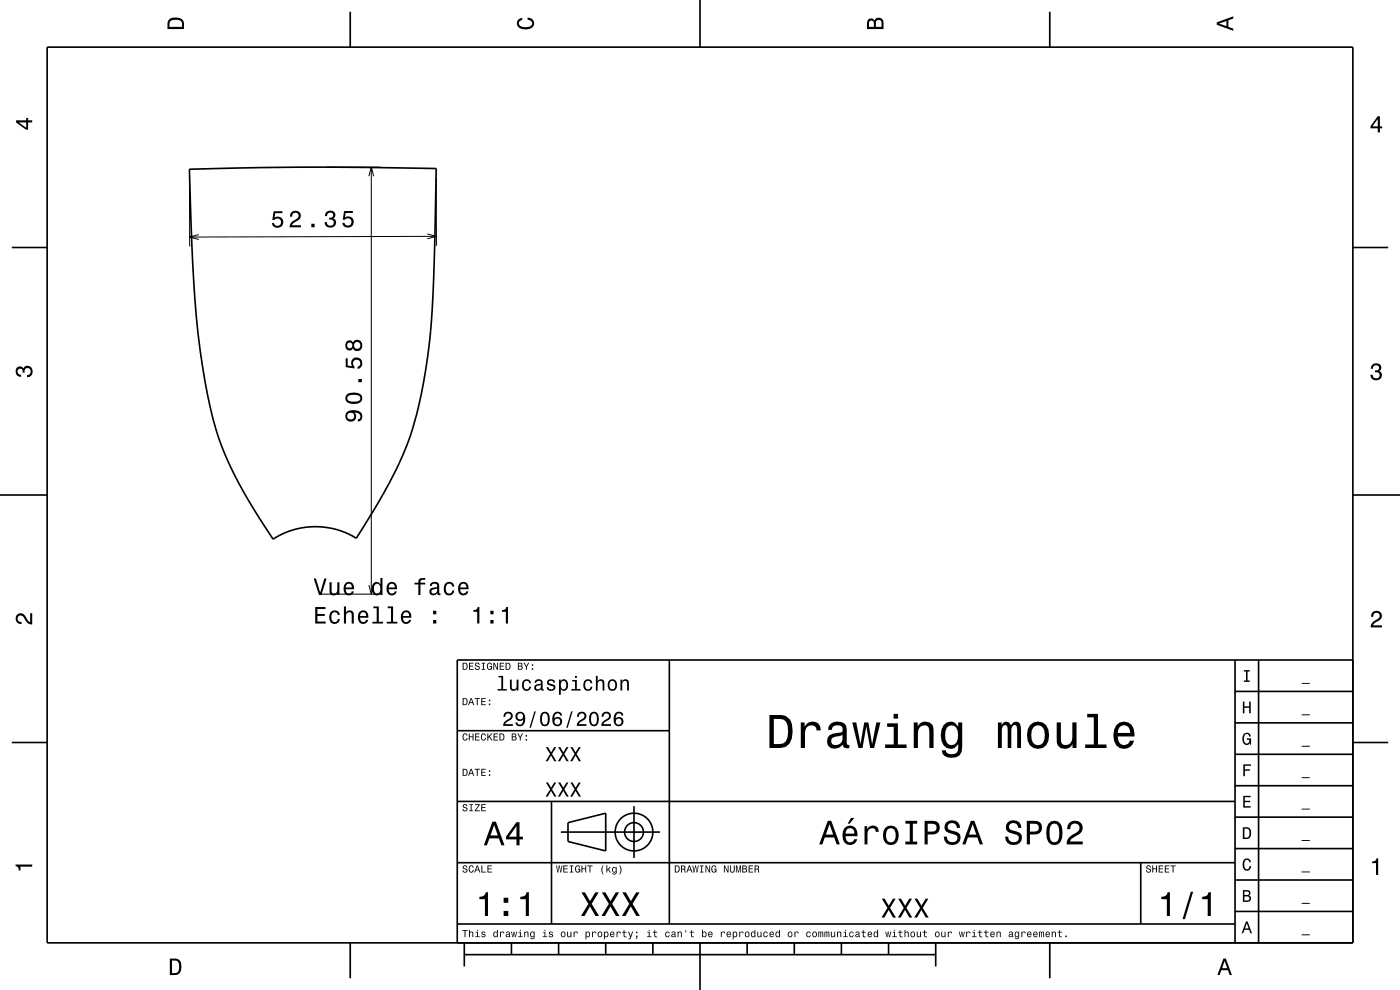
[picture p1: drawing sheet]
<svg xmlns="http://www.w3.org/2000/svg" width="297mm" height="210mm" viewBox="0 0 297 210" stroke-linecap="round" stroke-linejoin="round" font-family="sans-serif">
<path d="M40.2 37.9v14.4M69.4 35.5h11.4M78.2 37.4l.6-1.9 .5 1.9M78.8 35.5v90.5M92.5 37.7l.1 14.4M42.2 49.8l-2 .5 2 .5M90.6 49.6l2 .5-2 .6M92.6 50.1l-52.4 .2M67.7 126h13.1M78.2 124.1l.6 1.9 .5-1.9" fill="none" stroke="#000" stroke-width=".21"/>
<g fill="none" stroke="#000" stroke-width=".35">
<path d="M10 10h277v190h-277zM74.3 2.5v7.5M148.5 0v10M222.7 2.5v7.5M40.2 35.9a916.2 916.2 0 0 1 52.3-.2 537.5 537.5 0 0 1-1.2 34.7 101.4 101.4 0 0 1-5 24.2 111.6 111.6 0 0 1-10.7 19.6 16.6 16.6 0 0 0-17.7 .2 97.8 97.8 0 0 1-11.4-21.1 122 122 0 0 1-5.1-29.6l-.7-11.8zM2.5 52.5h7.5M287 52.5h7.5M0 105h10M287 105h10M142 140v56M262 140v60M267 140v60"/>
<path d="M287 140h-190v60M2.5 157.5h7.5M97 155h45M262 153.3h25M262 146.7h25M287 157.5h7.5M97 170h165M117 170v26M119 176.5h21M120.5 174.5l8-2v8l-8-2zM134.5 171v11M262 173.3h25"/>
<path d="M262 166.7h25M262 160h25M97 196h165M97 183h165M242 183v13M262 193.3h25M262 186.7h25M262 180h25M74.3 200v7.5M98.5 202.5h100M98.5 200v5M108.5 200v2.5"/>
<path d="M118.5 200v2.5M128.5 200v2.5M138.5 200v2.5M148.5 200v10M158.5 200v2.5M168.5 200v2.5M178.5 200v2.5M188.5 200v2.5M198.5 200v5M222.7 200v7.5"/>
<circle cx="134.5" cy="176.5" r="2"/>
<circle cx="134.5" cy="176.5" r="4"/>
</g>
<g fill="#000">
<path d="M36 4a2.18 2.18 0 0 0-.5 2.2h3.5v-1.2a1.43 1.43 0 0 0-1.7-1.3zM36.3 4.4a2.15 2.15 0 0 1 2.2 .3l.1 1h-2.6v-1z" fill-rule="evenodd"/>
<path d="M109.9 4.2l.9-.4v.4a.7 .7 0 0 0-.7 .5 .7 .7 0 0 0 .3 .8 1.7 1.7 0 0 0 2.5-.5 .9 .9 0 0 0-1-.8v-.5a1.24 1.24 0 0 1 1.4 1.1 1.24 1.24 0 0 1-1 1.4 2.22 2.22 0 0 1-2.5-.7l-.2-.5z" fill-rule="evenodd"/>
<path d="M184.2 4.2l-.3 .7v1.3h3.5v-1.3a.98 .98 0 0 0-.7-1.1 .98 .98 0 0 0-1.2 .6 .84 .84 0 0 0-1.3-.2zM184.5 4.5a.54 .54 0 0 1 .6-.1 .54 .54 0 0 1 .3 .6v.7h-1zM185.9 4.4a.62 .62 0 0 1 .8-.1 .62 .62 0 0 1 .3 .6v.8h-1.2z" fill-rule="evenodd"/>
<path d="M258.1 4.7v.6l3.5 1.2v-.4l-1-.4v-1.4l1-.4v-.4zM258.6 5l1.6-.5v1z" fill-rule="evenodd"/>
<path d="M3.4 25.5v.5l2.1 1.5h.5v-1.5h.8v-.5h-.8v-.5h-.4v.5zM4 26h1.6v1.1z" fill-rule="evenodd"/>
<path d="M292.3 24.7l-1.6 2.1v.4h1.6v.9h.4v-.9h.5v-.4h-.5v-2.1zM292.3 25.2v1.6h-1.1z" fill-rule="evenodd"/>
<path d="M58 44.8l-.2 1.9h.4a.8 .8 0 0 1 1.2-.3 .8 .8 0 0 1-.1 1.3 .8 .8 0 0 1-1.2-.4h-.4a1.21 1.21 0 0 0 1.5 1.1 1.21 1.21 0 0 0 .8-1.7 1.21 1.21 0 0 0-1.8-.5l.2-1h1.5v-.4zM61.8 45l-.3 1h.5a.7 .7 0 0 1 .5-.9 .7 .7 0 0 1 .8 .5 .7 .7 0 0 1-.5 .9 1.8 1.8 0 0 0-1.4 1.7h2.4v-.4h-1.9a2.19 2.19 0 0 1 1.5-1.2 1.13 1.13 0 0 0 .1-1.7 1.13 1.13 0 0 0-1.7 .1zM66 47.5l.1 .7h.6v-.7zM69.2 45l-.3 .8h.5a.62 .62 0 0 1 .3-.7 .62 .62 0 0 1 .8 .2 .62 .62 0 0 1-.2 .9h-.5v.4a.72 .72 0 0 1 1 .4 .72 .72 0 0 1-.5 .9 .72 .72 0 0 1-.9-.5l-.1-.3h-.4a1.18 1.18 0 0 0 1.5 1.2 1.18 1.18 0 0 0 .6-1.8l-.3-.2a.9 .9 0 0 0 .4-1.1 .9 .9 0 0 0-1.1-.5zM73 44.8l-.3 1.8h.4a.8 .8 0 0 1 1.3-.2 .8 .8 0 0 1-.1 1.2 .8 .8 0 0 1-1.2-.3h-.5a1.21 1.21 0 0 0 1.5 1 1.21 1.21 0 0 0 .8-1.6 1.21 1.21 0 0 0-1.7-.6l.1-.9h1.6v-.4z" fill-rule="evenodd"/>
<path d="M291.1 77.4a1.08 1.08 0 0 1 1.4-.2 1.08 1.08 0 0 1 .4 1.2l-.3 .3a1.06 1.06 0 0 1 .5 1.3 1.06 1.06 0 0 1-1.2 .7 1.1 1.1 0 0 1-1.2-1.2h.5a.71 .71 0 0 0 1 .8 .71 .71 0 0 0 .1-1.3h-.6v-.4a.61 .61 0 0 0 .8-.3 .61 .61 0 0 0-.2-.8 .61 .61 0 0 0-.9 .2l-.1 .5h-.5z" fill-rule="evenodd"/>
<path d="M3.6 78a.86 .86 0 0 1 1.4 .2 1.06 1.06 0 0 1 1.2-.6 1.06 1.06 0 0 1 .7 1.2 1.1 1.1 0 0 1-1.2 1.2v-.4a.71 .71 0 0 0 .8-1 .71 .71 0 0 0-1.3-.1v.6h-.4a.61 .61 0 0 0-.3-.8 .61 .61 0 0 0-.8 .2 .61 .61 0 0 0 .2 .8l.6 .2v.4a1.15 1.15 0 0 1-1.2-.6 1.15 1.15 0 0 1 .3-1.3z" fill-rule="evenodd"/>
<path d="M73.7 87.3a1.17 1.17 0 0 0-.3 1.7 1.17 1.17 0 0 0 1.7 .2 1.17 1.17 0 0 0 .1-1.7 1.03 1.03 0 0 1 1.3 .8 .56 .56 0 0 1-.6 .7v.4a1.18 1.18 0 0 0 1-1.2 1.18 1.18 0 0 0-1.2-1.1 2.88 2.88 0 0 0-2 .2zM73.6 88.2a.75 .75 0 0 1 1.5 0 .75 .75 0 0 1-1.5 0zM73.7 83.6a1.13 1.13 0 0 0-.4 1.2 1.13 1.13 0 0 0 1 .8 2.28 2.28 0 0 0 2.5-.6 1.14 1.14 0 0 0-.9-1.7 2.85 2.85 0 0 0-2.2 .3zM73.8 84.1a2.38 2.38 0 0 1 2.6 0v.7a2.37 2.37 0 0 1-2.6 0zM76 80.4v.7h.8v-.7zM73.3 76v1.9l1.9 .3v-.4a.79 .79 0 0 1-.2-1.2 .79 .79 0 0 1 1.2-.1 .79 .79 0 0 1-.1 1.2l-.2 .1v.5a1.21 1.21 0 0 0 1-1.5 1.21 1.21 0 0 0-1.6-.9 1.21 1.21 0 0 0-.6 1.8l-.9-.2v-1.5zM73.5 72.5a1.06 1.06 0 0 0-.2 1.3 1.06 1.06 0 0 0 1.3 .4l.3-.3a1.11 1.11 0 0 0 1.5 .4 1.11 1.11 0 0 0 .4-1.5 1.03 1.03 0 0 0-.9-.7 1.03 1.03 0 0 0-1 .5l-.1-.2a.85 .85 0 0 0-1.3 .1zM75.1 73.3a.71 .71 0 0 1 1.4 0 .71 .71 0 0 1-1.4 0zM73.6 73.3a.6 .6 0 0 1 1.2 0 .6 .6 0 0 1-1.2 0z" fill-rule="evenodd"/>
<path d="M3.6 130.4a1.22 1.22 0 0 1 2 .7l.4 .6 .4 .3v-1.9h.4v2.4a1.8 1.8 0 0 1-1.7-1.4 .71 .71 0 0 0-.9-.5 .71 .71 0 0 0-.5 .8 .71 .71 0 0 0 .9 .5v.5a1.18 1.18 0 0 1-1.2-.7 1.18 1.18 0 0 1 .2-1.3z" fill-rule="evenodd"/>
<path d="M66.9 128.8v3.5h2.2v-.5h-1.8v-1.1h1.6v-.5h-1.6v-1h1.7v-.4zM70.1 129.8a1.53 1.53 0 0 0 .9 2.6 1.06 1.06 0 0 0 1.1-1.1h-.4a.67 .67 0 0 1-.7 .7 .67 .67 0 0 1-.7-.6 1.11 1.11 0 0 1 .7-1.5 .6 .6 0 0 1 .6 .6h.5a1.09 1.09 0 0 0-.8-1 1.09 1.09 0 0 0-1.2 .3zM73 128.6v3.7h.4v-1.6a.64 .64 0 0 1 .4-.8 .64 .64 0 0 1 .8 .4v2h.5v-1.8a.88 .88 0 0 0-.6-1 .88 .88 0 0 0-1.1 .5v-1.4zM76.2 129.8a1.54 1.54 0 0 0 .8 2.6 1.06 1.06 0 0 0 1.1-.9h-.4l-.3 .3-.3 .2a.76 .76 0 0 1-.7-1h1.8a1.16 1.16 0 0 0-.5-1.3 1.16 1.16 0 0 0-1.5 .1zM76.6 130.1a.66 .66 0 0 1 .8-.2 .66 .66 0 0 1 .3 .8h-1.3zM79.2 128.6v.4h.7v2.9h-.9v.4h2.3v-.4h-.9v-3.3zM82.3 128.6v.4h.6v2.9h-.9v.4h2.3v-.4h-.9v-3.3zM85.3 129.8a1.54 1.54 0 0 0 .8 2.6 1.06 1.06 0 0 0 1.1-.9h-.4l-.2 .3-.4 .2a.76 .76 0 0 1-.7-1h1.8a1.16 1.16 0 0 0-.5-1.3 1.16 1.16 0 0 0-1.5 .1zM85.7 130.1a.66 .66 0 0 1 .8-.2 .66 .66 0 0 1 .3 .8h-1.3zM91.9 131.5v.8h.7v-.8zM91.9 129.6v.7h.7v-.7z" fill-rule="evenodd"/>
<path d="M66.5 122.7l1.2 3.5h.5l1.1-3.5h-.5l-.9 3-.9-3zM69.9 123.5v1.8a.89 .89 0 0 0 .6 1 .89 .89 0 0 0 1.1-.5v.4h.4v-2.7h-.4v1.6a.65 .65 0 0 1-.4 .7 .65 .65 0 0 1-.8-.3v-2zM73.2 123.8a1.54 1.54 0 0 0 .8 2.5 1.06 1.06 0 0 0 1.1-.9h-.5l-.2 .4-.4 .1a.76 .76 0 0 1-.7-.9h1.8a1.16 1.16 0 0 0-.5-1.4 1.16 1.16 0 0 0-1.4 .2zM73.5 124a.66 .66 0 0 1 .8-.1 .66 .66 0 0 1 .4 .7h-1.4zM79.2 123.8a1.57 1.57 0 0 0 .7 2.5l.5-.1 .3-.4v.4h.4v-3.6h-.4v1.3a.89 .89 0 0 0-1.5-.1zM79.5 124.1a.62 .62 0 0 1 .7-.3 .62 .62 0 0 1 .4 .6 1.12 1.12 0 0 1-.6 1.5 1.19 1.19 0 0 1-.5-1.8zM82.3 123.8a1.54 1.54 0 0 0 .8 2.5 1.06 1.06 0 0 0 1.1-.9h-.5l-.2 .4-.4 .1a.76 .76 0 0 1-.6-.9h1.7a1.16 1.16 0 0 0-.5-1.4 1.16 1.16 0 0 0-1.4 .2zM82.6 124a.66 .66 0 0 1 .8-.1 .66 .66 0 0 1 .4 .7h-1.3zM87.9 123.6v.4h.9v2.2h.4v-2.2h1v-.4h-1a.5 .5 0 0 1 .6-.6h.4v-.4a1.04 1.04 0 0 0-1.4 .8v.2zM91.5 123.6l-.3 .7h.4a.55 .55 0 0 1 .7-.5 .55 .55 0 0 1 .3 .7l-.2 .1a1 1 0 0 0-1 .2 1 1 0 0 0-.3 1 .94 .94 0 0 0 1.7 .1l.1 .3h.5v-.3l-.2-.1v-1.6a1.02 1.02 0 0 0-1.7-.6zM91.6 125.2l1.1-.4a.77 .77 0 0 1-.2 .9 .77 .77 0 0 1-.9 .1zM94.4 123.8a1.53 1.53 0 0 0 .9 2.5 1.07 1.07 0 0 0 1.1-1h-.4a.67 .67 0 0 1-.7 .6 .67 .67 0 0 1-.7-.6 1.11 1.11 0 0 1 .7-1.5 .6 .6 0 0 1 .6 .6h.5a1.09 1.09 0 0 0-.8-1 1.09 1.09 0 0 0-1.2 .4zM97.5 123.8a1.54 1.54 0 0 0 .8 2.5 1.06 1.06 0 0 0 1.1-.9h-.5l-.2 .4-.4 .1a.76 .76 0 0 1-.7-.9h1.8a1.16 1.16 0 0 0-.5-1.4 1.16 1.16 0 0 0-1.4 .2zM97.8 124a.66 .66 0 0 1 .8-.1 .66 .66 0 0 1 .4 .7h-1.4z" fill-rule="evenodd"/>
<path d="M100.4 129.4v.4h.8v2.5h.5v-3.6h-.4a.77 .77 0 0 1-.9 .7zM104 131.5v.8h.7v-.8zM104 129.6v.7h.7v-.7zM106.5 129.4v.4h.8v2.5h.5v-3.6h-.4a.77 .77 0 0 1-.9 .7z" fill-rule="evenodd"/>
<path d="M291.2 129.9a1.18 1.18 0 0 1 1.9 .3 1.18 1.18 0 0 1-1 1.7l-.5 .3-.3 .5h1.9v.4h-2.4a1.8 1.8 0 0 1 1.4-1.8 .71 .71 0 0 0 .5-.8 .71 .71 0 0 0-.9-.5 .71 .71 0 0 0-.5 .8h-.4z" fill-rule="evenodd"/>
<path d="M98.1 140.6v1.5h.5a.77 .77 0 0 0 .6-.8 .77 .77 0 0 0-.6-.7zM98.4 140.8a.58 .58 0 0 1 .6 .5 .58 .58 0 0 1-.6 .6zM99.5 140.6v1.5h.9v-.2h-.7v-.5h.7v-.2h-.7v-.4h.7v-.2zM100.9 140.7a.53 .53 0 0 0 0 .6 .53 .53 0 0 0 .6 .2 .32 .32 0 0 1-.2 .5 .32 .32 0 0 1-.4-.4h-.2a.5 .5 0 0 0 .7 .5 .5 .5 0 0 0 .1-.8l-.3-.1a.29 .29 0 0 1-.2-.4 .29 .29 0 0 1 .4-.1 .29 .29 0 0 1 .2 .3h.2a.51 .51 0 0 0-.4-.4 .51 .51 0 0 0-.5 .1zM102.2 140.6v.2h.3v1.1h-.3v.2h.7v-.2h-.2v-1.1h.2v-.2zM103.4 140.8l-.1 .2a.69 .69 0 0 0 0 .8 .69 .69 0 0 0 .8 .3l.1-.2 .2 .2v-.8h-.6v.2h.4l-.2 .4a.6 .6 0 0 1-.5-.6 .6 .6 0 0 1 .5-.6l.2 .3h.2l-.1-.2a.5 .5 0 0 0-.9 0zM104.7 140.6v1.5h.1v-1.2l.6 1.2h.2v-1.5h-.1v1.2l-.6-1.2zM106 140.6v1.5h1v-.2h-.8v-.5h.7v-.2h-.7v-.4h.7v-.2zM107.3 140.6v1.5h.5a.77 .77 0 0 0 .6-.8 .77 .77 0 0 0-.6-.7zM107.5 140.8a.58 .58 0 0 1 .6 .5 .58 .58 0 0 1-.6 .6zM109.9 140.6v1.5h.5a.42 .42 0 0 0 .5-.3 .42 .42 0 0 0-.3-.5l.2-.2-.1-.4zM110.1 140.8h.3a.23 .23 0 0 1 .2 .2 .23 .23 0 0 1-.2 .2h-.3zM110.1 141.4h.3a.26 .26 0 0 1 .3 .2 .26 .26 0 0 1-.3 .3h-.3zM111.1 140.6l.5 .9v.6h.2v-.6l.5-.9h-.3l-.3 .7-.4-.7zM112.8 141.8v.3h.3v-.3zM112.8 140.9v.3h.3v-.3z" fill-rule="evenodd"/>
<path d="M98.1 148.1v1.5h.5a.77 .77 0 0 0 .6-.8 .77 .77 0 0 0-.6-.7zM98.4 148.3a.58 .58 0 0 1 .6 .5 .58 .58 0 0 1-.6 .6zM99.8 148.1l-.5 1.5h.2l.2-.5h.5l.2 .5h.2l-.5-1.5zM100 148.3l.2 .7h-.5zM100.7 148.1v.2h.5v1.3h.2v-1.3h.4v-.2zM102.1 148.1v1.5h.9v-.2h-.7v-.5h.7v-.2h-.7v-.4h.7v-.2zM103.7 149.3v.3h.3v-.3zM103.7 148.4v.3h.3v-.3z" fill-rule="evenodd"/>
<path d="M98.3 155.7l-.1 .3a.67 .67 0 0 0 0 .8 .67 .67 0 0 0 .8 .2l.2-.5h-.2l-.2 .4a.6 .6 0 0 1-.5-.6 .6 .6 0 0 1 .5-.6l.2 .3h.2l-.2-.3a.5 .5 0 0 0-.7 0zM99.5 155.6v1.5h.2v-.7h.6v.7h.1v-1.5h-.1v.6h-.6v-.6zM100.8 155.6v1.5h1v-.2h-.8v-.5h.7v-.2h-.7v-.4h.7v-.2zM102.2 155.7l-.1 .3a.67 .67 0 0 0 0 .8 .67 .67 0 0 0 .8 .2l.2-.5h-.2l-.2 .4a.6 .6 0 0 1-.5-.6 .6 .6 0 0 1 .5-.6l.2 .3h.2l-.2-.3a.5 .5 0 0 0-.7 0zM103.4 155.6v1.5h.2v-.6l.2-.1 .5 .7h.2l-.6-.9 .6-.6h-.3l-.6 .7v-.7zM104.7 155.6v1.5h1v-.2h-.8v-.5h.7v-.2h-.7v-.4h.7v-.2zM106 155.6v1.5h.5a.77 .77 0 0 0 .6-.8 .77 .77 0 0 0-.6-.7zM106.2 155.8a.58 .58 0 0 1 .6 .5 .58 .58 0 0 1-.6 .6zM108.6 155.6v1.5h.5a.42 .42 0 0 0 .5-.3 .42 .42 0 0 0-.3-.5l.2-.2-.1-.4zM108.8 155.8h.3a.23 .23 0 0 1 .2 .2 .23 .23 0 0 1-.2 .2h-.3zM108.8 156.4h.3a.26 .26 0 0 1 .3 .2 .26 .26 0 0 1-.3 .3h-.3zM109.8 155.6l.5 .9v.6h.2v-.6l.5-.9h-.3l-.3 .7-.4-.7zM111.5 156.8v.3h.3v-.3zM111.5 155.9v.3h.3v-.3z" fill-rule="evenodd"/>
<path d="M105.8 143.4v.3h.5v2.5h-.7v.3h1.9v-.3h-.8v-2.8zM108.2 144.2v1.5a.76 .76 0 0 0 .5 .8 .76 .76 0 0 0 .9-.4v.4h.4v-2.3h-.4v1.3a.55 .55 0 0 1-.3 .7 .55 .55 0 0 1-.7-.3v-1.7zM111 144.4a1.31 1.31 0 0 0 .7 2.2 .91 .91 0 0 0 1-.9h-.4a.57 .57 0 0 1-.5 .5 .57 .57 0 0 1-.6-.5 .81 .81 0 0 1-.1-.9 .81 .81 0 0 1 .8-.4l.4 .5h.4a.94 .94 0 0 0-.7-.8 .94 .94 0 0 0-1 .3zM113.6 144.3l-.2 .5h.4a.47 .47 0 0 1 .5-.4 .47 .47 0 0 1 .4 .6l-.2 .1a.84 .84 0 0 0-1 .3 .84 .84 0 0 0 0 1 .9 .9 0 0 0 1.3-.2l.1 .2 .5 .1v-.3h-.3v-1.4a.87 .87 0 0 0-1.5-.5zM113.8 145.6l.9-.3a.66 .66 0 0 1-.1 .8 .66 .66 0 0 1-.8 0zM116.3 144.3a.65 .65 0 0 0-.2 .7 .65 .65 0 0 0 .6 .4l.7 .2a.52 .52 0 0 1-.5 .7 .52 .52 0 0 1-.6-.5h-.3a.89 .89 0 0 0 1.1 .8 .89 .89 0 0 0 .6-1.3l-1.2-.4a.46 .46 0 0 1 .4-.5 .46 .46 0 0 1 .5 .4h.4a.93 .93 0 0 0-1.5-.5zM118.6 144.2v3.2h.4v-1.3a.79 .79 0 0 0 .8 .5 .79 .79 0 0 0 .7-.8 1.14 1.14 0 0 0 0-1.1 1.14 1.14 0 0 0-1.1-.6l-.4 .4v-.3zM119.1 144.6a.54 .54 0 0 1 .6-.2 .54 .54 0 0 1 .4 .5 .78 .78 0 0 1 0 .9 .78 .78 0 0 1-.8 .4 1.19 1.19 0 0 1-.2-1.6zM121.4 144.2v.4h.6v1.6h-.8v.3h2v-.3h-.8v-2zM122 143.4v.4h.4v-.4zM124 144.4a1.31 1.31 0 0 0 .7 2.2 .91 .91 0 0 0 1-.9h-.4a.57 .57 0 0 1-.5 .5 .57 .57 0 0 1-.6-.5 .81 .81 0 0 1-.1-.9 .81 .81 0 0 1 .9-.4l.3 .5h.4a.93 .93 0 0 0-.7-.8 .93 .93 0 0 0-1 .3zM126.4 143.4v3.1h.4v-1.4a.54 .54 0 0 1 .3-.6 .54 .54 0 0 1 .7 .3v1.7h.4v-1.5a.76 .76 0 0 0-.5-.9 .76 .76 0 0 0-.9 .4v-1.1zM129.2 144.4a1.24 1.24 0 0 0-.2 1.5 1.24 1.24 0 0 0 1.3 .6 1.34 1.34 0 0 0 .6-1.4 1.34 1.34 0 0 0-1-1zM129.5 144.6a.58 .58 0 0 1 .6-.2 .58 .58 0 0 1 .4 .5 .8 .8 0 0 1 0 .9 .8 .8 0 0 1-.9 .4 1.16 1.16 0 0 1-.1-1.6zM131.6 144.2v2.3h.4v-1.4a.54 .54 0 0 1 .3-.6 .54 .54 0 0 1 .7 .3v1.7h.4v-1.5a.76 .76 0 0 0-.5-.9 .76 .76 0 0 0-.9 .4v-.3z" fill-rule="evenodd"/>
<path d="M107.1 151.2l-.3 .9h.4a.6 .6 0 0 1 .4-.8 .6 .6 0 0 1 .8 .5 .6 .6 0 0 1-.5 .7l-.2 .1a1.4 1.4 0 0 0-1 1.4h2.1v-.4h-1.6l.7-.7a1 1 0 0 0 .8-1.4 1 1 0 0 0-1.6-.3zM109.6 151.2a.98 .98 0 0 0 0 1.5 .98 .98 0 0 0 1.4-.1 .88 .88 0 0 1-.7 1.1 .48 .48 0 0 1-.5-.5h-.4a1.06 1.06 0 0 0 1.2 .8 1.06 1.06 0 0 0 .8-1.2 1.21 1.21 0 0 0-.3-1.5 1.21 1.21 0 0 0-1.5-.1zM109.7 151.9a.65 .65 0 0 1 1.3 0 .65 .65 0 0 1-1.3 0zM113.4 150.9l-1.1 3.5h.3l1.1-3.5zM114.8 151.4a2.29 2.29 0 0 0 .3 2.6 .97 .97 0 0 0 1.5-.8 1.98 1.98 0 0 0-.6-2.1h-.9zM115.3 151.4h.6a2.02 2.02 0 0 1 0 2.2h-.6a2.04 2.04 0 0 1 0-2.2zM117.6 151.2a2.06 2.06 0 0 0 .2 2.8 .99 .99 0 0 0 1.3-.3 .99 .99 0 0 0-.2-1.3 .99 .99 0 0 0-1.3 0 .88 .88 0 0 1 .7-1.1l.4 .1 .1 .4h.4a.95 .95 0 0 0-.6-.8 .95 .95 0 0 0-1 .2zM117.6 153.1a.64 .64 0 0 1 1.2 0 .64 .64 0 0 1-1.2 0zM121.2 150.9l-1.1 3.5h.3l1.1-3.5zM122.7 151.2l-.3 .9h.4a.6 .6 0 0 1 .5-.8 .6 .6 0 0 1 .7 .5 .6 .6 0 0 1-.4 .7l-.3 .1a1.4 1.4 0 0 0-.9 1.4h2v-.4h-1.6l.7-.7a1 1 0 0 0 .8-1.4 1 1 0 0 0-1.6-.3zM125.2 151.4a2.29 2.29 0 0 0 .4 2.6 .98 .98 0 0 0 1.4-.8 1.97 1.97 0 0 0-.6-2.1h-.8zM125.7 151.4h.6a2.02 2.02 0 0 1 0 2.2h-.6a2.02 2.02 0 0 1 0-2.2zM127.9 151.2l-.3 .9h.4a.6 .6 0 0 1 .5-.8 .6 .6 0 0 1 .7 .5 .6 .6 0 0 1-.4 .7l-.3 .1a1.4 1.4 0 0 0-.9 1.4h2v-.4h-1.6l.7-.7a1 1 0 0 0 .8-1.4 1 1 0 0 0-1.6-.3zM130.6 151.2a2.06 2.06 0 0 0 .2 2.8 .99 .99 0 0 0 1.3-.3 .99 .99 0 0 0-.2-1.3 .99 .99 0 0 0-1.3 0 .88 .88 0 0 1 .7-1.1l.4 .1 .2 .4h.3a.96 .96 0 0 0-.6-.8 .96 .96 0 0 0-1 .2zM130.6 153.1a.65 .65 0 0 1 1.3 0 .65 .65 0 0 1-1.3 0z" fill-rule="evenodd"/>
<path d="M163.2 151.7v7h2.4l1.1-.3 .8-.6a5.5 5.5 0 0 0 0-5.3l-.8-.6-.5-.2zM164.2 152.5l2.1 .2 .5 .4a5.1 5.1 0 0 1 0 4.1l-.6 .5-2 .1zM169.9 153.3v5.4h.9v-3.1a1.33 1.33 0 0 1 .7-1.6 1.33 1.33 0 0 1 1.7 .5v.4h.9a1.79 1.79 0 0 0-1.4-1.8 1.79 1.79 0 0 0-2 1v-.8zM176.2 153.5l-.4 .6-.1 .7h.8a1.23 1.23 0 0 1 .9-1 1.23 1.23 0 0 1 1.3 .5v.8l-.1 .2-.4 .1a2.74 2.74 0 0 0-2.6 1.1 1.67 1.67 0 0 0 .4 2 1.67 1.67 0 0 0 2 .1l.8-.6 .2 .6 .7 .2 .5-.1v-.7l-.5-.1-.1-3.2a1.59 1.59 0 0 0-1.9-1.6l-.9 .1zM176.5 156.6l2.2-.7a1.54 1.54 0 0 1-.4 1.8 1.54 1.54 0 0 1-1.7 .1 1.07 1.07 0 0 1-.1-1.2zM180.8 153.3l1.3 5.4h.9l.8-4.6 .8 4.6h.8l1.4-5.4h-.9l-.9 4.6-.8-4.6h-.9l-.8 4.6-.9-4.6zM188.2 153.4v.8h1.4v3.7h-1.8v.8h4.5v-.8h-1.8v-4.5zM189.6 151.4v1h.9v-1zM193.8 153.3v5.4h.9v-3.2a1.36 1.36 0 0 1 .7-1.4 1.36 1.36 0 0 1 1.6 .1l.2 1.1v3.4h.8v-3.6a1.77 1.77 0 0 0-1.2-2 1.77 1.77 0 0 0-2.1 1v-.8zM200.2 153.8a4.2 4.2 0 0 0 0 4.3 1.82 1.82 0 0 0 3.1-.3 1.71 1.71 0 0 1-.7 2.1 1.34 1.34 0 0 1-1.9-.7h-.9a1.43 1.43 0 0 0 1.2 1.4 2.22 2.22 0 0 0 3.1-2.2v-5.1h-.8v.8l-.7-.8a1.8 1.8 0 0 0-2.4 .5zM200.9 154.4a1.27 1.27 0 0 1 1.3-.5 1.27 1.27 0 0 1 1 1.2 2.64 2.64 0 0 1-.8 2.8 1.28 1.28 0 0 1-1.8-1v-1.8zM211.7 153.3v5.4h.8v-3.7a1 1 0 0 1 .8-1.2 .81 .81 0 0 1 .5 1.1v3.8h.7v-3.7a1.01 1.01 0 0 1 .8-1.2l.4 .3 .1 .8v3.8h.8v-4.6l-.2-.5-.3-.4-.6-.1-.6 .2-.4 .5-.4-.5-.6-.2-.6 .2-.4 .5v-.5zM218.5 153.8a4 4 0 0 0 0 4.3 2.29 2.29 0 0 0 3.9-.9 3.3 3.3 0 0 0-1.2-3.9l-1-.2-1 .2zM219.1 154.4a1.34 1.34 0 0 1 1.5-.5 1.34 1.34 0 0 1 1 1.1 2.63 2.63 0 0 1-.8 2.9 1.35 1.35 0 0 1-1.9-1v-1.9zM224.2 153.3v3.5a1.77 1.77 0 0 0 1.2 2 1.77 1.77 0 0 0 2.1-1v.9h.9v-5.4h-.9v3.1a1.37 1.37 0 0 1-.6 1.4 1.37 1.37 0 0 1-1.6-.1l-.2-1v-3.4zM230.6 151.4v.8h1.4v5.7h-1.8v.8h4.5v-.8h-1.8v-6.5zM236.8 153.8a4 4 0 0 0 0 4.3 2.18 2.18 0 0 0 2.2 .7 2.18 2.18 0 0 0 1.6-1.7h-.9l-.4 .7-.8 .3a1.51 1.51 0 0 1-1.4-1.9h3.6a2.89 2.89 0 0 0-1.3-2.9l-1-.2-.9 .2zM237.5 154.3a1.32 1.32 0 0 1 1.6-.3 1.32 1.32 0 0 1 .7 1.5h-2.7z" fill-rule="evenodd"/>
<path d="M263.7 148.8h.3v1h1v-1h.3v2.5h-.3v-1.2h-1v1.2h-.3z" fill-rule="evenodd"/>
<path d="M263.9 142.1h1.2v.3h-.4v1.9h.4v.3h-1.2v-.3h.4v-1.9h-.4z" fill-rule="evenodd"/>
<path d="M263.8 155.8a.85 .85 0 0 1 1-.4 .85 .85 0 0 1 .6 .8h-.4v-.2a.49 .49 0 0 0-.5-.3 .49 .49 0 0 0-.4 .3 1.2 1.2 0 0 0 .4 1.7 .66 .66 0 0 0 .6-.8h-.6v-.3h.9v1.4h-.2v-.4l-.3 .3a.85 .85 0 0 1-1.3-.6v-1.1z" fill-rule="evenodd"/>
<path d="M276.1 158.2h1.8v.2h-1.8z" fill-rule="evenodd"/>
<path d="M276.1 151.5h1.8v.2h-1.8z" fill-rule="evenodd"/>
<path d="M276.1 144.9h1.8v.2h-1.8z" fill-rule="evenodd"/>
<path d="M98.3 170.7a.53 .53 0 0 0 0 .6 .53 .53 0 0 0 .6 .2 .32 .32 0 0 1-.2 .5 .32 .32 0 0 1-.4-.4h-.2a.5 .5 0 0 0 .7 .5 .5 .5 0 0 0 .1-.8l-.3-.1a.27 .27 0 0 1-.1-.5 .27 .27 0 0 1 .4 .2l.2 .1a.51 .51 0 0 0-.3-.4 .51 .51 0 0 0-.5 .1zM99.6 170.6v.2h.3v1.1h-.3v.2h.7v-.2h-.2v-1.1h.2v-.2zM100.8 170.6v.2h.8l-.9 1.3h1.1v-.2h-.8l.8-1.3zM102.1 170.6v1.5h.9v-.2h-.7v-.5h.7v-.2h-.7v-.4h.7v-.2z" fill-rule="evenodd"/>
<path d="M98.1 163.1v1.5h.5a.77 .77 0 0 0 .6-.8 .77 .77 0 0 0-.6-.7zM98.4 163.3a.58 .58 0 0 1 .6 .5 .58 .58 0 0 1-.6 .6zM99.8 163.1l-.5 1.5h.2l.2-.5h.5l.2 .5h.2l-.5-1.5zM100 163.3l.2 .7h-.5zM100.7 163.1v.2h.5v1.3h.2v-1.3h.4v-.2zM102.1 163.1v1.5h.9v-.2h-.7v-.5h.7v-.2h-.7v-.4h.7v-.2zM103.7 164.3v.3h.3v-.3zM103.7 163.4v.3h.3v-.3z" fill-rule="evenodd"/>
<path d="M104.5 174.3l-1.9 5h.7l.5-1.5h2l.6 1.5h.6l-1.8-5zM104.8 175l.8 2.2h-1.5zM109.6 174.4l-2.2 3v.7h2.2v1.2h.6v-1.2h.7v-.6h-.7v-3.1zM109.6 175.2v2.3h-1.6z" fill-rule="evenodd"/>
<path d="M115.8 158.5l.9 1.4-.9 1.6h.4l.7-1.2 .7 1.2h.5l-1-1.6 .9-1.4h-.4l-.7 1.1-.6-1.1zM118.4 158.5l.9 1.4-.9 1.6h.4l.7-1.2 .7 1.2h.5l-1-1.6 .9-1.4h-.4l-.7 1.1-.6-1.1zM121 158.5l.9 1.4-.9 1.6h.4l.7-1.2 .7 1.2h.5l-1-1.6 .9-1.4h-.4l-.7 1.1-.6-1.1z" fill-rule="evenodd"/>
<path d="M115.8 166l.9 1.4-.9 1.6h.4l.7-1.2 .7 1.2h.5l-1-1.6 .9-1.4h-.4l-.7 1.1-.6-1.1zM118.4 166l.9 1.4-.9 1.6h.4l.7-1.2 .7 1.2h.5l-1-1.6 .9-1.4h-.4l-.7 1.1-.6-1.1zM121 166l.9 1.4-.9 1.6h.4l.7-1.2 .7 1.2h.5l-1-1.6 .9-1.4h-.4l-.7 1.1-.6-1.1z" fill-rule="evenodd"/>
<path d="M175.6 174.1l-1.8 5h.6l.6-1.4h2l.5 1.4h.7l-1.9-5zM176 174.8l.7 2.2h-1.5zM180.5 173.5l-.7 1.2h.4l1-1.2zM179.2 175.7a2.62 2.62 0 0 0 .4 3.4 1.58 1.58 0 0 0 2.2-1.1h-.6l-.3 .5-.5 .2a1.08 1.08 0 0 1-1-1.3h2.5a1.66 1.66 0 0 0-.7-2 1.66 1.66 0 0 0-2 .3zM179.7 176a.94 .94 0 0 1 1.1-.2 .94 .94 0 0 1 .5 1h-1.9zM183.4 175.3v3.8h.6v-2.2a.95 .95 0 0 1 .5-1.1 .95 .95 0 0 1 1.2 .3l.1 .4h.6a1.28 1.28 0 0 0-1-1.4 1.28 1.28 0 0 0-1.4 .8v-.6zM187.8 175.7a2.57 2.57 0 0 0 .5 3.4 1.72 1.72 0 0 0 1.8-.2 1.72 1.72 0 0 0 .6-1.7 1.7 1.7 0 0 0-.9-1.9 1.7 1.7 0 0 0-2 .4zM188.2 176.1a.96 .96 0 0 1 1-.4 .96 .96 0 0 1 .7 .8 1.59 1.59 0 0 1-.9 2.2 1.19 1.19 0 0 1-1-1.5zM192.1 174.1v.6h.9v3.8h-.9v.6h2.5v-.6h-.9v-3.8h.9v-.6zM196.1 174.1v5h.7v-2.1h.7a1.47 1.47 0 0 0 1.9-1.2 1.47 1.47 0 0 0-1.5-1.7zM196.8 174.7a1.6 1.6 0 0 1 1.8 .5 .86 .86 0 0 1-.1 .9 .86 .86 0 0 1-.9 .3h-.8zM200.8 174.4a1.38 1.38 0 0 0-.4 1.5 1.38 1.38 0 0 0 1.3 .9 1.25 1.25 0 0 1 1.4 .9 1.15 1.15 0 0 1-1.2 .9 1.15 1.15 0 0 1-1-1.1h-.7a1.8 1.8 0 0 0 1.7 1.8 1.8 1.8 0 0 0 1.9-1.6 1.45 1.45 0 0 0-1.6-1.4 1.02 1.02 0 0 1-1.2-.9 1 1 0 0 1 1.1-.8 1 1 0 0 1 .9 1h.7a1.67 1.67 0 0 0-1.1-1.6 1.67 1.67 0 0 0-1.8 .4zM206 174.1l-1.9 5h.7l.5-1.4h2l.6 1.4h.6l-1.8-5zM206.3 174.8l.8 2.2h-1.5zM213.8 174.4a1.38 1.38 0 0 0-.4 1.5 1.38 1.38 0 0 0 1.4 .9 1.25 1.25 0 0 1 1.3 .9 1.15 1.15 0 0 1-1.2 .9 1.15 1.15 0 0 1-1-1.1h-.7a1.8 1.8 0 0 0 1.7 1.8 1.8 1.8 0 0 0 1.9-1.6 1.46 1.46 0 0 0-1.5-1.4 1.02 1.02 0 0 1-1.3-.9 1 1 0 0 1 1.1-.8 1 1 0 0 1 .9 1h.7a1.67 1.67 0 0 0-1-1.6 1.67 1.67 0 0 0-1.9 .4zM217.8 174.1v5h.7v-2.1h.7a1.47 1.47 0 0 0 1.9-1.2 1.47 1.47 0 0 0-1.5-1.7zM218.5 174.7a1.6 1.6 0 0 1 1.8 .5 .86 .86 0 0 1-.1 .9 .86 .86 0 0 1-.9 .3h-.8zM222.4 174.7a4.4 4.4 0 0 0 0 3.9 1.62 1.62 0 0 0 1.7 .6 1.62 1.62 0 0 0 1.2-1.4 3.3 3.3 0 0 0-.9-3.5l-.7-.2-.8 .2zM223.2 174.8l.5-.1 .5 .1a3.4 3.4 0 0 1 0 3.8l-.5 .1-.5-.1a3.4 3.4 0 0 1 0-3.8zM226.8 174.5l-.3 .6-.1 .8h.6a1.01 1.01 0 0 1 .8-1.2 1.01 1.01 0 0 1 1.2 .7 1.01 1.01 0 0 1-.7 1.2 2.57 2.57 0 0 0-2 2.5h3.4v-.6h-2.7a2.45 2.45 0 0 1 1.6-1.3 1.61 1.61 0 0 0 1-2.2 1.61 1.61 0 0 0-2.2-.8z" fill-rule="evenodd"/>
<path d="M263.7 168.8h1.6v.3h-1.2v.8h1.1v.3h-1.1v.8h1.2v.3h-1.6z" fill-rule="evenodd"/>
<path d="M263.8 162.1h1.6v.3h-1.3v.8h1v.3h-1v1.1h-.3z" fill-rule="evenodd"/>
<path d="M263.7 175.5v2.5h.8a1.37 1.37 0 0 0 .7-2.2 1.55 1.55 0 0 0-1.5-.3zM264 175.8a.98 .98 0 0 1 1.1 .7 .98 .98 0 0 1-.6 1.2h-.5z" fill-rule="evenodd"/>
<path d="M276.1 178.2h1.8v.2h-1.8z" fill-rule="evenodd"/>
<path d="M276.1 171.5h1.8v.2h-1.8z" fill-rule="evenodd"/>
<path d="M276.1 164.9h1.8v.2h-1.8z" fill-rule="evenodd"/>
<path d="M3.3 183.4h3.5v.4h-2.5v.9h-.3a.77 .77 0 0 0-.7-1z" fill-rule="evenodd"/>
<path d="M98.3 183.7a.53 .53 0 0 0 0 .6 .53 .53 0 0 0 .6 .2 .32 .32 0 0 1-.2 .5 .32 .32 0 0 1-.4-.4h-.2a.5 .5 0 0 0 .7 .5 .5 .5 0 0 0 .1-.8l-.3-.1a.27 .27 0 0 1-.1-.5 .27 .27 0 0 1 .4 .2l.2 .1a.51 .51 0 0 0-.3-.4 .51 .51 0 0 0-.5 .1zM99.6 183.7l-.1 .3a.67 .67 0 0 0 0 .8 .67 .67 0 0 0 .8 .2l.2-.5h-.2l-.2 .4a.6 .6 0 0 1-.5-.6 .6 .6 0 0 1 .5-.6l.2 .3h.2l-.2-.3a.5 .5 0 0 0-.7 0zM101.1 183.6l-.5 1.5h.2l.2-.5h.6l.1 .5h.2l-.5-1.5zM101.3 183.8l.2 .7h-.5zM102.1 183.6v1.5h1v-.2h-.8v-1.3zM103.4 183.6v1.5h1v-.2h-.8v-.5h.7v-.2h-.7v-.4h.7v-.2z" fill-rule="evenodd"/>
<path d="M98.1 197.3v.2h.5v1.3h.1v-1.3h.5v-.2zM99.5 197.2v1.6h.2v-.7a.27 .27 0 0 1 .2-.3 .27 .27 0 0 1 .3 .3v.7h.2v-.8a.38 .38 0 0 0-.3-.4 .38 .38 0 0 0-.4 .2v-.6zM100.9 197.7v.1h.3v.8h-.4v.2h1v-.2h-.4v-.9zM101.2 197.2v.2h.2v-.2zM102.2 197.7l-.1 .1a.6 .6 0 0 0 .7 .6 .27 .27 0 0 1-.2 .3 .27 .27 0 0 1-.3-.3h-.2a.42 .42 0 0 0 .6 .4 .42 .42 0 0 0 .1-.6l-.4-.2a.23 .23 0 0 1 .1-.3 .23 .23 0 0 1 .3 .2h.2l-.3-.3zM104.8 197.7a.59 .59 0 0 0-.2 .8 .59 .59 0 0 0 .7 .3l.1-.2v.2h.2v-1.6h-.2v.6l-.3-.2zM104.9 197.9l.1-.1a.42 .42 0 0 1 .4 .4 .42 .42 0 0 1-.4 .4l-.1-.2zM106.1 197.6v1.2h.2v-1h.4l.1 .2h.2a.38 .38 0 0 0-.3-.4 .38 .38 0 0 0-.4 .2v-.2zM107.4 197.7l-.1 .3h.2a.24 .24 0 0 1 .3-.3 .24 .24 0 0 1 .1 .4 .44 .44 0 0 0-.5 .1 .44 .44 0 0 0 .1 .6l.5-.2 .3 .2v-.2l-.2-.9zM107.5 198.4a.25 .25 0 0 1 .5 0 .25 .25 0 0 1-.5 0zM108.4 197.6l.3 1.2h.2l.2-1 .1 1h.2l.3-1.2h-.2l-.2 1-.1-1h-.2l-.2 1-.2-1zM110 197.7v.1h.3v.8h-.4v.2h1v-.2h-.4v-.9zM110.3 197.2v.2h.2v-.2zM111.2 197.6v1.2h.2v-.7a.27 .27 0 0 1 .2-.3 .27 .27 0 0 1 .3 .3v.7h.2v-.8a.38 .38 0 0 0-.2-.4 .38 .38 0 0 0-.5 .2v-.2zM112.6 197.7a.59 .59 0 0 0-.2 .8 .59 .59 0 0 0 .7 .3l.1-.2a.31 .31 0 0 1-.1 .4 .31 .31 0 0 1-.4-.1h-.2a.47 .47 0 0 0 .5 .3 .47 .47 0 0 0 .4-.5v-1.1h-.2v.2l-.3-.2zM112.7 197.9l.1-.1a.42 .42 0 0 1 .4 .4 .42 .42 0 0 1-.4 .4l-.1-.2zM115.2 197.7v.1h.3v.8h-.4v.2h1v-.2h-.4v-.9zM115.5 197.2v.2h.2v-.2zM116.5 197.7v.1a.6 .6 0 0 0 .6 .6 .27 .27 0 0 1-.2 .3 .27 .27 0 0 1-.3-.3h-.2a.42 .42 0 0 0 .6 .4 .42 .42 0 0 0 .1-.6l-.4-.2a.23 .23 0 0 1 .1-.3 .23 .23 0 0 1 .3 .2h.2l-.3-.3zM119.1 197.7a.57 .57 0 0 0 0 .9 .57 .57 0 0 0 .8-.1l.1-.3a.51 .51 0 0 0-.3-.6 .51 .51 0 0 0-.6 .1zM119.2 197.9l.1-.1a.4 .4 0 0 1 .5 .4 .4 .4 0 0 1-.6 .3zM120.3 197.6v.8a.38 .38 0 0 0 .3 .4 .38 .38 0 0 0 .4-.2v.2h.2v-1.2h-.2v.9l-.3 .2-.2-.2v-.9zM121.7 197.6v1.2h.2l.1-1h.3l.1 .2h.2a.38 .38 0 0 0-.3-.4 .38 .38 0 0 0-.4 .2v-.2zM124.2 197.6v1.6h.2v-.6l.1 .1a.53 .53 0 0 0 .7-.5 .53 .53 0 0 0-.7-.5l-.1 .1v-.2zM124.5 197.9l.1-.1a.42 .42 0 0 1 .4 .4 .42 .42 0 0 1-.4 .4l-.2-.2zM125.6 197.6v1.2h.2l.1-1h.3l.1 .2h.2a.38 .38 0 0 0-.3-.4 .38 .38 0 0 0-.4 .2v-.2zM126.9 197.7a.57 .57 0 0 0 0 .9 .57 .57 0 0 0 .8-.1l.1-.3a.51 .51 0 0 0-.3-.6 .51 .51 0 0 0-.6 .1zM127 197.9l.1-.1a.4 .4 0 0 1 .5 .4 .4 .4 0 0 1-.6 .3zM128.1 197.6v1.6h.2v-.6l.1 .1a.53 .53 0 0 0 .7-.5 .53 .53 0 0 0-.7-.5l-.1 .1v-.2zM128.4 197.9l.1-.1a.42 .42 0 0 1 .4 .4 .42 .42 0 0 1-.4 .4l-.2-.2zM129.5 197.7a.57 .57 0 0 0-.1 .9 .57 .57 0 0 0 .9 0v-.1l-.5 .1-.2-.3 .8-.1a.48 .48 0 0 0-.3-.6 .48 .48 0 0 0-.6 .1zM129.7 197.8h.3l.2 .3h-.6zM130.8 197.6v1.2h.2l.1-1h.3l.1 .2h.2a.38 .38 0 0 0-.3-.4 .38 .38 0 0 0-.4 .2v-.2zM132.3 197.3v.4h-.3v.1h.3l.1 .9 .5 .1v-.1l-.4-.1v-.2v-.6h.4v-.1h-.4v-.4zM133.2 197.6l.5 1.3-.1 .1h-.3v.2h.3l.7-1.6h-.2l-.3 1-.3-1zM134.9 197.6v.3h.3v-.3zM134.9 198.5v.3h.2l-.2 .4 .2-.1 .1-.3v-.3zM137.3 197.7v.1h.3v.8h-.4v.2h1v-.2h-.4v-.9zM137.6 197.2v.2h.2v-.2zM138.8 197.3v.4h-.3v.1h.3l.1 .9 .5 .1v-.1l-.4-.1v-.2v-.6h.4v-.1h-.4v-.4zM141.2 197.7a.57 .57 0 0 0 0 .9 .57 .57 0 0 0 .8 0l.1-.2h-.2l-.1 .2a.4 .4 0 0 1-.5-.4 .4 .4 0 0 1 .5-.4l.1 .2h.2l-.3-.4zM142.6 197.7l-.1 .3h.1a.24 .24 0 0 1 .3-.3 .24 .24 0 0 1 .2 .4 .44 .44 0 0 0-.6 .1 .44 .44 0 0 0 .1 .6l.5-.2 .3 .2v-.2l-.2-.9zM142.6 198.4a.26 .26 0 0 1 .5 0 .26 .26 0 0 1-.5 0zM143.7 197.6v1.2h.2v-.7a.27 .27 0 0 1 .3-.3 .27 .27 0 0 1 .3 .3v.7h.1v-.8a.38 .38 0 0 0-.2-.4 .38 .38 0 0 0-.5 .2v-.2zM145.4 197.2v.6h.2v-.6zM146.6 197.3v.4h-.3v.1h.3l.1 .9 .5 .1v-.1l-.4-.1v-.2v-.6h.4v-.1h-.4v-.4zM148.9 197.2v1.6h.2v-.2a.4 .4 0 0 0 .5 .2 .4 .4 0 0 0 .3-.3v-.3a.48 .48 0 0 0-.6-.6l-.2 .2v-.6zM149.2 197.9l.1-.1a.42 .42 0 0 1 .4 .4 .42 .42 0 0 1-.4 .4l-.1-.2zM150.4 197.7a.57 .57 0 0 0-.1 .9 .57 .57 0 0 0 .8 0l.1-.1-.6 .1-.2-.3 .8-.1a.48 .48 0 0 0-.3-.6 .48 .48 0 0 0-.5 .1zM150.5 197.8h.3l.2 .3h-.6zM152.9 197.6v1.2h.2l.1-1h.3l.1 .2h.2a.38 .38 0 0 0-.3-.4 .38 .38 0 0 0-.4 .2v-.2zM154.3 197.7a.57 .57 0 0 0-.1 .9 .57 .57 0 0 0 .8 0l.1-.1-.6 .1-.2-.3 .8-.1a.48 .48 0 0 0-.3-.6 .48 .48 0 0 0-.5 .1zM154.4 197.8h.3l.2 .3h-.6zM155.4 197.6v1.6h.2v-.6l.1 .1a.53 .53 0 0 0 .7-.5 .53 .53 0 0 0-.7-.5l-.1 .1v-.2zM155.7 197.9l.1-.1a.42 .42 0 0 1 .4 .4 .42 .42 0 0 1-.4 .4l-.1-.2zM156.8 197.6v1.2h.2l.1-1h.3l.1 .2h.2a.38 .38 0 0 0-.3-.4 .38 .38 0 0 0-.4 .2v-.2zM158.1 197.7a.57 .57 0 0 0 0 .9 .57 .57 0 0 0 .9-.1v-.3a.51 .51 0 0 0-.3-.6 .51 .51 0 0 0-.6 .1zM158.3 197.9l.1-.1a.4 .4 0 0 1 .4 .4 .4 .4 0 0 1-.5 .3zM159.4 197.7a.59 .59 0 0 0-.1 .8 .59 .59 0 0 0 .6 .3l.2-.2v.2h.2v-1.6h-.2v.6l-.4-.2zM159.6 197.9l.1-.1a.42 .42 0 0 1 .4 .4 .42 .42 0 0 1-.4 .4l-.2-.2zM160.7 197.6v.8a.38 .38 0 0 0 .2 .4 .38 .38 0 0 0 .5-.2v.2h.2v-1.2h-.2l-.1 .9-.2 .2-.2-.2-.1-.9zM162.1 197.7a.57 .57 0 0 0-.1 .9 .57 .57 0 0 0 .8 0l.1-.2h-.2l-.1 .2a.4 .4 0 0 1-.5-.4 .4 .4 0 0 1 .5-.4l.1 .2h.2l-.3-.4zM163.4 197.7a.57 .57 0 0 0-.1 .9 .57 .57 0 0 0 .8 0l.1-.1-.6 .1-.2-.3 .8-.1a.48 .48 0 0 0-.3-.6 .48 .48 0 0 0-.5 .1zM163.5 197.8h.3l.2 .3h-.6zM164.6 197.7a.59 .59 0 0 0-.1 .8 .59 .59 0 0 0 .6 .3l.2-.2v.2h.2v-1.6h-.2v.6l-.4-.2zM164.8 197.9l.1-.1a.42 .42 0 0 1 .4 .4 .42 .42 0 0 1-.4 .4l-.2-.2zM167.2 197.7a.57 .57 0 0 0 0 .9 .57 .57 0 0 0 .9-.1v-.3a.51 .51 0 0 0-.2-.6 .51 .51 0 0 0-.7 .1zM167.4 197.9a.38 .38 0 0 1 .5 .3 .38 .38 0 0 1-.5 .3zM168.5 197.6v1.2h.2l.1-1h.3l.2 .2h.1a.38 .38 0 0 0-.3-.4 .38 .38 0 0 0-.4 .2v-.2zM171.2 197.7a.57 .57 0 0 0-.1 .9 .57 .57 0 0 0 .9 0v-.2h-.2l-.1 .2a.4 .4 0 0 1-.5-.4 .4 .4 0 0 1 .5-.4l.1 .2h.2l-.3-.4zM172.4 197.7a.57 .57 0 0 0 0 .9 .57 .57 0 0 0 .9-.1v-.3a.51 .51 0 0 0-.2-.6 .51 .51 0 0 0-.7 .1zM172.6 197.9l.1-.1a.4 .4 0 0 1 .4 .4 .4 .4 0 0 1-.5 .3zM173.6 197.6v1.2h.2v-.9l.1-.2 .1 1.1h.2v-.9l.2-.2 .1 1.1h.1v-1.1l-.2-.1-.2 .2-.2-.2-.2 .1zM174.9 197.6v1.2h.2v-.9l.1-.2 .1 1.1h.2v-.9l.2-.2 .1 1.1h.1v-1.1l-.2-.1-.2 .2-.2-.2-.2 .1zM176.3 197.6v.8a.38 .38 0 0 0 .2 .4 .38 .38 0 0 0 .5-.2v.2h.2v-1.2h-.2v.9l-.3 .2-.2-.2v-.9zM177.6 197.6v1.2h.2v-.7a.27 .27 0 0 1 .2-.3 .27 .27 0 0 1 .3 .3v.7h.2v-.8a.38 .38 0 0 0-.3-.4 .38 .38 0 0 0-.4 .2v-.2zM179 197.7v.1h.3v.8h-.4v.2h.9v-.2h-.3v-.9zM179.3 197.2v.2h.2v-.2zM180.3 197.7a.57 .57 0 0 0-.1 .9 .57 .57 0 0 0 .9 0v-.2h-.2l-.1 .2a.4 .4 0 0 1-.5-.4 .4 .4 0 0 1 .5-.4l.1 .2h.2l-.3-.4zM181.6 197.7l-.1 .3h.2a.24 .24 0 0 1 .2-.3 .24 .24 0 0 1 .2 .4 .44 .44 0 0 0-.6 .1 .44 .44 0 0 0 .1 .6l.6-.2 .3 .2v-.2l-.3-.9zM181.6 198.4a.26 .26 0 0 1 .5 0 .26 .26 0 0 1-.5 0zM183 197.3v.4h-.3v.1h.3l.1 .9 .6 .1v-.1l-.4-.1-.1-.2v-.6h.5v-.1h-.5v-.4zM184.2 197.7a.57 .57 0 0 0-.1 .9 .57 .57 0 0 0 .8 0l.1-.1-.6 .1-.2-.3 .8-.1a.48 .48 0 0 0-.2-.6 .48 .48 0 0 0-.6 .1zM184.3 197.8h.3l.2 .3h-.6zM185.4 197.7a.59 .59 0 0 0-.1 .8 .59 .59 0 0 0 .7 .3l.1-.2v.2h.2v-1.6h-.2v.6l-.3-.2zM185.6 197.9l.1-.1a.42 .42 0 0 1 .4 .4 .42 .42 0 0 1-.4 .4l-.2-.2zM187.8 197.6l.3 1.2h.2l.1-1 .2 1h.2l.3-1.2h-.2l-.2 1-.2-1h-.2l-.1 1-.2-1zM189.4 197.7v.1h.3v.8h-.4v.2h1v-.2h-.4v-.9zM189.7 197.2v.2h.2v-.2zM190.8 197.3v.4h-.3v.1h.3l.1 .9 .6 .1v-.1l-.4-.1-.1-.2v-.6h.5v-.1h-.5v-.4zM191.9 197.2v1.6h.2v-.7a.27 .27 0 0 1 .2-.3 .27 .27 0 0 1 .3 .3v.7h.2v-.8a.38 .38 0 0 0-.3-.4 .38 .38 0 0 0-.4 .2v-.6zM193.3 197.7a.57 .57 0 0 0-.1 .9 .57 .57 0 0 0 .9-.1v-.3a.51 .51 0 0 0-.2-.6 .51 .51 0 0 0-.6 .1zM193.4 197.9l.1-.1a.42 .42 0 0 1 .4 .4 .42 .42 0 0 1-.4 .4l-.2-.2zM194.5 197.6v.8a.38 .38 0 0 0 .2 .4 .38 .38 0 0 0 .5-.2v.2h.2v-1.2h-.2v.9l-.3 .2-.2-.2v-.9zM196 197.3v.4h-.3v.1h.3l.1 .9 .6 .1v-.1l-.4-.1-.1-.2v-.6h.5v-.1h-.5v-.4zM198.5 197.7a.57 .57 0 0 0-.1 .9 .57 .57 0 0 0 .9-.1v-.3a.51 .51 0 0 0-.2-.6 .51 .51 0 0 0-.6 .1zM198.6 197.9a.38 .38 0 0 1 .6 .3 .38 .38 0 0 1-.6 .3zM199.7 197.6v.8a.38 .38 0 0 0 .2 .4 .38 .38 0 0 0 .5-.2v.2h.2v-1.2h-.2v.9l-.3 .2-.2-.2v-.9zM201.1 197.6v1.2h.2v-1h.4l.1 .2h.2a.38 .38 0 0 0-.3-.4 .38 .38 0 0 0-.5 .2v-.2zM203.4 197.6l.3 1.2h.2l.1-1 .2 1h.2l.3-1.2h-.2l-.2 1-.2-1h-.2l-.1 1-.2-1zM205 197.6v1.2h.2v-1h.4l.1 .2h.2a.38 .38 0 0 0-.3-.4 .38 .38 0 0 0-.5 .2v-.2zM206.3 197.7v.1h.3v.8h-.4v.2h1v-.2h-.4v-.9zM206.6 197.2v.2h.2v-.2zM207.8 197.3v.4h-.4v.1h.4v.9l.6 .1v-.1l-.4-.1-.1-.2v-.6h.5v-.1h-.5v-.4zM209.1 197.3v.4h-.4v.1h.4v.9l.6 .1v-.1l-.4-.1-.1-.2v-.6h.5v-.1h-.5v-.4zM210.2 197.7a.57 .57 0 0 0-.1 .9 .57 .57 0 0 0 .9 0v-.1l-.6 .1-.1-.3 .7-.1a.48 .48 0 0 0-.2-.6 .48 .48 0 0 0-.6 .1zM210.4 197.8h.3l.1 .3h-.5zM211.4 197.6v1.2h.2v-.7a.27 .27 0 0 1 .2-.3 .27 .27 0 0 1 .3 .3v.7h.2v-.8a.38 .38 0 0 0-.3-.4 .38 .38 0 0 0-.4 .2v-.2zM214.1 197.7l-.1 .3h.2a.24 .24 0 0 1 .3-.3 .24 .24 0 0 1 .1 .4 .44 .44 0 0 0-.5 .1 .44 .44 0 0 0 .1 .6l.5-.2 .3 .2v-.2l-.2-.9zM214.2 198.4a.26 .26 0 0 1 .5 0 .26 .26 0 0 1-.5 0zM215.4 197.7a.59 .59 0 0 0-.2 .8 .59 .59 0 0 0 .7 .3l.1-.2a.31 .31 0 0 1-.1 .4 .31 .31 0 0 1-.4-.1h-.2a.47 .47 0 0 0 .5 .3 .47 .47 0 0 0 .4-.5v-1.1h-.2v.2l-.3-.2zM215.5 197.9l.1-.1a.42 .42 0 0 1 .4 .4 .42 .42 0 0 1-.4 .4l-.1-.2zM216.7 197.6v1.2h.2v-1h.4l.1 .2h.2a.38 .38 0 0 0-.3-.4 .38 .38 0 0 0-.4 .2v-.2zM218 197.7a.57 .57 0 0 0-.1 .9 .57 .57 0 0 0 .9 0v-.1l-.5 .1-.2-.3 .7-.1a.48 .48 0 0 0-.2-.6 .48 .48 0 0 0-.6 .1zM218.2 197.8h.3l.1 .3h-.5zM219.3 197.7a.57 .57 0 0 0-.1 .9 .57 .57 0 0 0 .9 0v-.1l-.5 .1-.2-.3 .7-.1a.48 .48 0 0 0-.2-.6 .48 .48 0 0 0-.6 .1zM219.5 197.8h.3l.1 .3h-.5zM220.4 197.6v1.2h.2v-.9l.2-.2 .1 1.1h.1l.1-.9 .1-.2 .1 1.1h.2l-.1-1.1-.1-.1-.3 .2-.2-.2-.2 .1zM221.9 197.7a.57 .57 0 0 0-.1 .9 .57 .57 0 0 0 .9 0v-.1l-.5 .1-.2-.3 .7-.1a.48 .48 0 0 0-.2-.6 .48 .48 0 0 0-.6 .1zM222.1 197.8h.3l.1 .3h-.5zM223.1 197.6v1.2h.2v-.7a.27 .27 0 0 1 .2-.3 .27 .27 0 0 1 .3 .3v.7h.2v-.8a.38 .38 0 0 0-.2-.4 .38 .38 0 0 0-.5 .2v-.2zM224.7 197.3v.4h-.4v.1h.4v.9l.6 .1v-.1l-.4-.1v-.2v-.6h.4v-.1h-.4v-.4zM226 198.5v.3h.3v-.3z" fill-rule="evenodd"/>
<path d="M101.7 190.2v.5h1.2v3.6h.6v-5h-.5a1.1 1.1 0 0 1-1.3 .9zM106.8 193.2v1.1h1v-1.1zM106.8 190.4v1.1h1v-1.1zM110.4 190.2v.5h1.1v3.6h.7v-5h-.5a1.1 1.1 0 0 1-1.3 .9z" fill-rule="evenodd"/>
<path d="M118 183.6l.2 1.5h.2l.2-1.3 .3 1.3h.2l.2-1.5h-.2l-.1 1.3-.3-1.3h-.1l-.3 1.3-.1-1.3zM119.5 183.6v1.5h.9v-.2h-.7v-.5h.7v-.2h-.7v-.4h.7v-.2zM120.9 183.6v.2h.3v1.1h-.3v.2h.7v-.2h-.2v-1.1h.2v-.2zM122.1 183.8l-.1 .2a.69 .69 0 0 0 0 .8 .69 .69 0 0 0 .8 .3l.2-.2 .1 .2v-.8h-.6v.2h.4l-.2 .4a.6 .6 0 0 1-.5-.6 .6 .6 0 0 1 .5-.6l.2 .3h.2l-.1-.2a.5 .5 0 0 0-.9 0zM123.4 183.6v1.5h.2v-.7h.6v.7h.2v-1.5h-.2v.6h-.6v-.6zM124.6 183.6v.2h.5v1.3h.2v-1.3h.4v-.2zM127.9 183.5a1.35 1.35 0 0 0 .2 2 1.85 1.85 0 0 1 0-2zM128.6 183.5v1.6h.2v-.4l.2-.2 .4 .6h.2l-.4-.7 .4-.5h-.2l-.6 .5v-.9zM130 184a.59 .59 0 0 0-.2 .8 .59 .59 0 0 0 .7 .3l.1-.2a.31 .31 0 0 1-.1 .4 .31 .31 0 0 1-.4-.1h-.2a.47 .47 0 0 0 .5 .4 .47 .47 0 0 0 .4-.6v-1.1h-.2v.2l-.3-.2zM130.1 184.2l.1-.1a.42 .42 0 0 1 .4 .4 .42 .42 0 0 1-.4 .4l-.1-.2zM131.4 183.5a1.85 1.85 0 0 1 0 2 1.22 1.22 0 0 0 0-2z" fill-rule="evenodd"/>
<path d="M123.3 189.3l1.5 2.4-1.5 2.6h.7l1.2-2 1.1 2h.8l-1.6-2.6 1.5-2.4h-.7l-1.1 1.8-1.1-1.8zM127.7 189.3l1.5 2.4-1.6 2.6h.7l1.2-2 1.2 2h.7l-1.5-2.6 1.4-2.4h-.7l-1.1 1.8-1.1-1.8zM132 189.3l1.5 2.4-1.6 2.6h.8l1.1-2 1.2 2h.8l-1.6-2.6 1.5-2.4h-.7l-1.1 1.8-1.1-1.8z" fill-rule="evenodd"/>
<path d="M143.2 183.6v1.5h.4a.77 .77 0 0 0 .6-.8 .77 .77 0 0 0-.6-.7zM143.4 183.8a.58 .58 0 0 1 .6 .5 .58 .58 0 0 1-.6 .6zM144.5 183.6v1.5h.2v-.7a.45 .45 0 0 1 .5 .2 .45 .45 0 0 1 0 .5l.3-.1-.3-.6a.42 .42 0 0 0 .2-.5 .42 .42 0 0 0-.4-.3zM144.7 183.8h.2a.26 .26 0 0 1 .3 .2 .26 .26 0 0 1-.3 .3h-.2zM146.1 183.6l-.5 1.5h.2l.2-.5h.6l.1 .5h.2l-.5-1.5zM146.3 183.8l.2 .7h-.5zM146.9 183.6l.2 1.5h.2l.3-1.3 .2 1.3h.2l.2-1.5h-.2l-.1 1.3-.3-1.3h-.1l-.3 1.3-.1-1.3zM148.5 183.6v.2h.3v1.1h-.3v.2h.7v-.2h-.2v-1.1h.2v-.2zM149.7 183.6v1.5h.1v-1.2l.6 1.2h.3v-1.5h-.2v1.2l-.6-1.2zM151 183.8l-.1 .2a.69 .69 0 0 0 0 .8 .69 .69 0 0 0 .8 .3l.2-.2 .1 .2v-.8h-.5v.2h.3l-.2 .4a.6 .6 0 0 1-.5-.6 .6 .6 0 0 1 .5-.6l.2 .3h.2l-.1-.2a.51 .51 0 0 0-.9 0zM153.6 183.6v1.5h.1v-1.2l.6 1.2h.3v-1.5h-.2v1.2l-.6-1.2zM154.8 183.6v.9a.52 .52 0 0 0 .6 .6 .52 .52 0 0 0 .5-.6v-.9h-.2v.9a.33 .33 0 0 1-.3 .4 .33 .33 0 0 1-.4-.4v-.9zM156.1 183.6v1.5h.2v-1.4l.3 1.4h.2l.2-1.4v1.4h.2v-1.5h-.3l-.2 1.3-.3-1.3zM157.5 183.6v1.5h.5a.42 .42 0 0 0 .5-.3 .42 .42 0 0 0-.3-.5l.2-.2-.1-.4zM157.7 183.8h.3a.23 .23 0 0 1 .2 .2 .23 .23 0 0 1-.2 .2h-.3zM157.7 184.4h.3a.26 .26 0 0 1 .3 .2 .26 .26 0 0 1-.3 .3h-.3zM158.8 183.6v1.5h1v-.2h-.8v-.5h.7v-.2h-.7v-.4h.7v-.2zM160.1 183.6v1.5h.2v-.7a.45 .45 0 0 1 .5 .2 .45 .45 0 0 1 .1 .5l.2-.1-.3-.6a.42 .42 0 0 0 .2-.5 .42 .42 0 0 0-.4-.3zM160.3 183.8h.2a.26 .26 0 0 1 .3 .2 .26 .26 0 0 1-.3 .3h-.2z" fill-rule="evenodd"/>
<path d="M187.1 190.6l1.2 2-1.3 2h.6l.9-1.6 1 1.6h.6l-1.3-2 1.2-2h-.6l-.9 1.5-.8-1.5zM190.5 190.6l1.2 2-1.2 2h.6l.9-1.6 .9 1.6h.6l-1.2-2 1.2-2h-.6l-.9 1.5-.9-1.5zM194 190.6l1.2 2-1.3 2h.6l1-1.6 .9 1.6h.6l-1.2-2 1.1-2h-.5l-.9 1.5-.9-1.5z" fill-rule="evenodd"/>
<path d="M243.3 183.7a.53 .53 0 0 0 0 .6 .53 .53 0 0 0 .6 .2 .32 .32 0 0 1-.2 .5 .32 .32 0 0 1-.4-.4h-.2a.5 .5 0 0 0 .7 .5 .5 .5 0 0 0 .1-.8l-.3-.1a.28 .28 0 0 1-.2-.4 .28 .28 0 0 1 .4-.1 .28 .28 0 0 1 .1 .3h.2a.51 .51 0 0 0-.3-.4 .51 .51 0 0 0-.5 .1zM244.5 183.6v1.5h.2v-.7h.6v.7h.2v-1.5h-.2v.6h-.6v-.6zM245.8 183.6v1.5h1v-.2h-.8v-.5h.7v-.2h-.7v-.4h.7v-.2zM247.1 183.6v1.5h1v-.2h-.8v-.5h.7v-.2h-.7v-.4h.7v-.2zM248.3 183.6v.2h.5v1.3h.2v-1.3h.4v-.2z" fill-rule="evenodd"/>
<path d="M246.4 190.2v.5h1.1v3.6h.7v-5h-.5a1.1 1.1 0 0 1-1.3 .9zM252.6 189.2l-1.7 5.8h.5l1.7-5.8zM255 190.2v.5h1.2v3.6h.7v-5h-.5a1.11 1.11 0 0 1-1.4 .9z" fill-rule="evenodd"/>
<path d="M264.3 195.5l-.9 2.5h.3l.3-.8h1l.3 .8h.3l-.9-2.5zM264.5 195.8l.4 1.1h-.8z" fill-rule="evenodd"/>
<path d="M263.7 188.8v2.5h.9a.7 .7 0 0 0 .8-.5 .7 .7 0 0 0-.4-.8 .61 .61 0 0 0 .3-.8 .61 .61 0 0 0-.7-.4zM264 189.1h.5a.38 .38 0 0 1 .5 .4 .38 .38 0 0 1-.5 .3h-.5zM264 190.2h.5a.44 .44 0 0 1 .6 .4 .44 .44 0 0 1-.5 .4h-.6z" fill-rule="evenodd"/>
<path d="M263.9 182.4a.85 .85 0 0 1 .9-.3 .85 .85 0 0 1 .6 .8h-.4v-.2a.47 .47 0 0 0-.4-.3 .47 .47 0 0 0-.5 .2 1.21 1.21 0 0 0 .4 1.8 .64 .64 0 0 0 .6-.7h.3a.89 .89 0 0 1-.7 1 .89 .89 0 0 1-1-.7v-1.2z" fill-rule="evenodd"/>
<path d="M276.1 198.2h1.8v.2h-1.8z" fill-rule="evenodd"/>
<path d="M276.1 191.5h1.8v.2h-1.8z" fill-rule="evenodd"/>
<path d="M276.1 184.9h1.8v.2h-1.8z" fill-rule="evenodd"/>
<path d="M291.1 182.7a.77 .77 0 0 0 .9-.6h.4v3.5h-.5v-2.5h-.8z" fill-rule="evenodd"/>
<path d="M36 203.3v3.5h1.2a1.42 1.42 0 0 0 1.3-1.7 1.38 1.38 0 0 0-1.3-1.8zM36.5 203.8h1a1.89 1.89 0 0 1 0 2.5l-1 .1z" fill-rule="evenodd"/>
<path d="M259.5 203.3l-1.2 3.5h.4l.4-1h1.4l.4 1h.4l-1.2-3.5zM259.8 203.8l.5 1.6h-1z" fill-rule="evenodd"/>
</g>
</svg>
